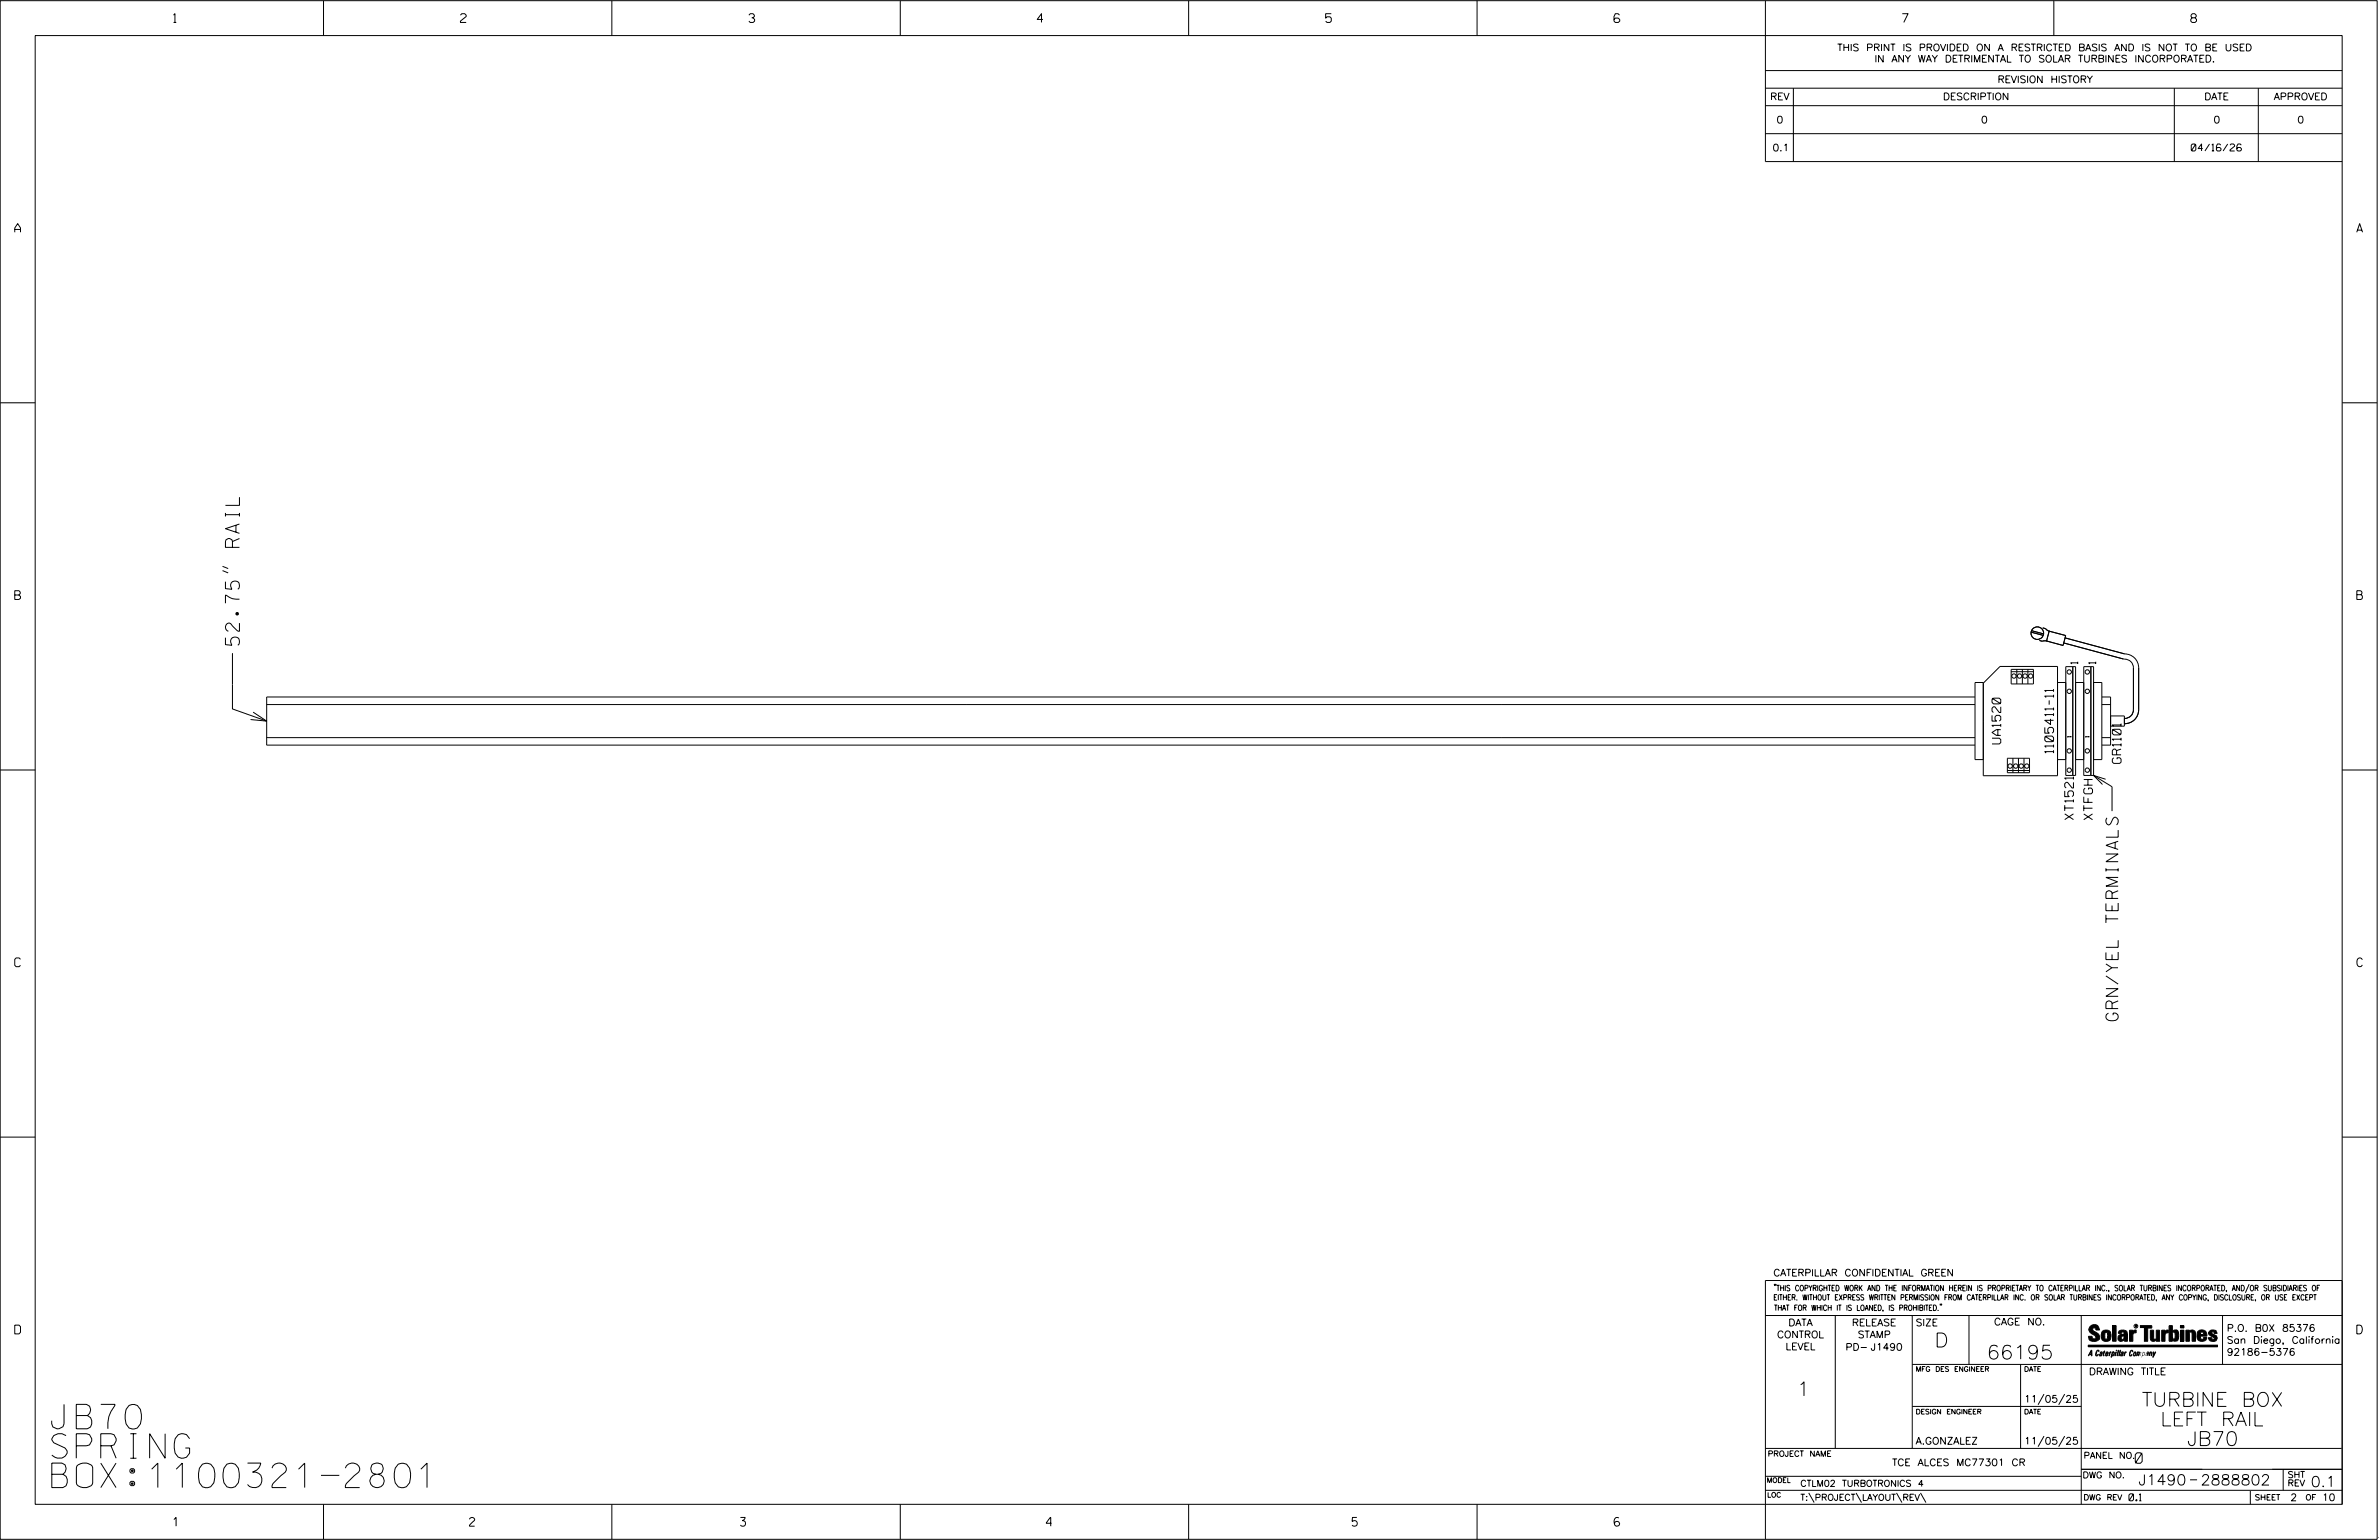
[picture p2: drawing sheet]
<svg xmlns="http://www.w3.org/2000/svg" width="864mm" height="559mm" viewBox="0 0 864 559" stroke-linecap="round" stroke-linejoin="round" font-family="sans-serif">
<defs><g id="words">
<g font-size="8.9">
<text x="18.8" y="518.5">JB70</text>
<text x="18.8" y="529.1">SPRING</text>
<text x="18.8" y="539.8">BOX:1100321-2801</text>
</g>
<g font-size="5.1">
<text x="86.9" y="234.1" transform="rotate(-90 86.9 234.1)">52.75&quot; RAIL</text>
<text x="702.3" y="488.8">D</text>
<text x="721.2" y="493.2">66195</text>
<text x="652.2" y="506.5">1</text>
<text x="777.5" y="510.3">TURBINE BOX</text>
<text x="784.3" y="517.4">LEFT RAIL</text>
<text x="793.9" y="524.5">JB70</text>
</g>
<text font-size="4.4" x="768.9" y="370.4" transform="rotate(-90 768.9 370.4)">GRN/YEL TERMINALS</text>
<g font-size="3.8">
<text x="775.1" y="531">0</text>
<text x="776.3" y="538.9">J1490</text>
<text x="798.8" y="538.9">2888802</text>
<text x="838.8" y="539.5">0.1</text>
</g>
<g font-size="3.2">
<text x="63" y="8.2">1</text>
<text x="167.2" y="8.2">2</text>
<text x="271.8" y="8.2">3</text>
<text x="376.5" y="8.2">4</text>
<text x="481.2" y="8.2">5</text>
<text x="690.6" y="8.2">7</text>
<text x="795.3" y="8.2">8</text>
<text x="5.4" y="84.3">A</text>
<text x="855.5" y="84.3">A</text>
<text x="5.4" y="217.5">B</text>
<text x="855.6" y="217.5">B</text>
<text x="726.3" y="269.9" transform="rotate(-90 726.3 269.9)">UA1520</text>
<text x="745.5" y="273.2" transform="rotate(-90 745.5 273.2)">1105411-11</text>
<text x="770" y="277" transform="rotate(-90 770 277)">GR1101</text>
<text x="752.7" y="297.4" transform="rotate(-90 752.7 297.4)">XT1521</text>
<text x="759.6" y="297.4" transform="rotate(-90 759.6 297.4)">XTFGH</text>
<text x="5.4" y="350.8">C</text>
<text x="855.6" y="350.8">C</text>
<text x="5.4" y="484">D</text>
<text x="855.6" y="484">D</text>
<text x="62.8" y="553.8">1</text>
<text x="170.4" y="553.8">2</text>
<text x="268.8" y="553.8">3</text>
<text x="379.8" y="553.8">4</text>
<text x="490.8" y="553.8">5</text>
<text x="585.9" y="553.8">6</text>
</g>
<g font-size="2.5">
<text x="666.9" y="18.5">THIS PRINT IS PROVIDED ON A RESTRICTED BASIS AND IS NOT TO BE USED</text>
<text x="680.5" y="22.6">IN ANY WAY DETRIMENTAL TO SOLAR TURBINES INCORPORATED.</text>
<text x="725.1" y="30">REVISION HISTORY</text>
<text x="642.6" y="36.3">REV</text>
<text x="705.3" y="36.3">DESCRIPTION</text>
<text x="800.2" y="36.3">DATE</text>
<text x="825.4" y="36.3">APPROVED</text>
<text x="644.9" y="44.7">0</text>
<text x="719.1" y="44.7">0</text>
<text x="803.5" y="44.7">0</text>
<text x="834" y="44.7">0</text>
<text x="643.5" y="54.8">0.1</text>
<text x="795.4" y="54.8">04/16/26</text>
<text x="754.2" y="240.9" transform="rotate(-90 754.2 240.9)">1</text>
<text x="760.8" y="240.9" transform="rotate(-90 760.8 240.9)">1</text>
<text x="643.8" y="463">CATERPILLAR CONFIDENTIAL GREEN</text>
<text x="645.1" y="485.5">CONTROL</text>
<text x="649.2" y="481.1">DATA</text>
<text x="672.3" y="481.1">RELEASE</text>
<text x="674.4" y="485.5">STAMP</text>
<text x="695.4" y="481.1">SIZE</text>
<text x="723.8" y="480.8">CAGE NO.</text>
<text x="808.4" y="483.1">P.O. B0X 85376</text>
<text x="648.2" y="489.8">LEVEL</text>
<text x="669.9" y="490">PD- J1490</text>
<text x="808.4" y="487.5">San Diego, California</text>
<text x="808.4" y="491.8">92186-5376</text>
<text x="758.3" y="498.9">DRAWING TITLE</text>
<text x="734.8" y="508.9">11/05/25</text>
<text x="695.4" y="524.1">A.GONZALEZ</text>
<text x="734.8" y="524.1">11/05/25</text>
<text x="686.8" y="531.9">TCE ALCES MC77301 CR</text>
<text x="772.8" y="544.6">0.1</text>
<text x="831.4" y="544.6">2</text>
<text x="842.9" y="544.6">10</text>
</g>
<g font-size="2.3">
<text x="756.4" y="529.2">PANEL NO.</text>
<text x="653.5" y="539.4">CTLM02 TURBOTRONICS 4</text>
<text x="756" y="536.3">DWG NO.</text>
<text x="830.4" y="539.3">REV</text>
<text x="830.4" y="536.2">SHT</text>
<text x="653.5" y="544.5">T:\PROJECT\LAYOUT\REV\</text>
</g>
<g font-size="2">
<text x="643.8" y="468.4">&quot;THIS COPYRIGHTED WORK AND THE INFORMATION HEREIN IS PROPRIETARY TO CATERPILLAR INC., SOLAR TURBINES INCORPORATED, AND/OR SUBSIDIARIES OF</text>
<text x="643.8" y="471.8">EITHER. WITHOUT EXPRESS WRITTEN PERMISSION FROM CATERPILLAR INC. OR SOLAR TURBINES INCORPORATED, ANY COPYING, DISCLOSURE, OR USE EXCEPT</text>
<text x="644" y="475.6">THAT FOR WHICH IT IS LOANED, IS PROHIBITED.&quot;</text>
<text x="641.7" y="528.5">PROJECT NAME</text>
<text x="756.3" y="544.3">DWG REV</text>
<text x="818.5" y="544.3">SHEET</text>
<text x="836.9" y="544.3">OF</text>
</g>
<g font-size="1.8">
<text x="695.4" y="497.6">MFG DES ENGINEER</text>
<text x="734.8" y="497.6">DATE</text>
<text x="695.4" y="513.1">DESIGN ENGINEER</text>
<text x="734.8" y="513.1">DATE</text>
<text x="641.3" y="538">MODEL</text>
<text x="641.5" y="543.3">LOC</text>
</g>
<g font-size="1.3">
<text x="751.8" y="267.5" transform="rotate(-90 751.8 267.5)">1</text>
<text x="758.3" y="267.5" transform="rotate(-90 758.3 267.5)">1</text>
</g>
<text font-size=".9" x="775.1" y="481.7">R</text>
</g></defs>
<g fill="none" stroke="#000" stroke-width=".36">
<path d="M.1 .2h862.8v558.4h-862.8zM12.8 12.9h837.4v533h-837.4zM117.4 .2v12.7M222.1 .2v12.7M326.8 .2v12.7M431.5 .2v12.7M536.2 .2v12.7M587.9 5.5l-.5-.5h-1l-.5 1v1.7l.5 .4h1l.6-.4v-.6l-.6-.5h-1l-.5 .5M640.9 .2v58.4h209.3M745.6 .2v12.7M640.9 25.6h209.3M640.9 32h209.3"/>
<path d="M640.9 38.3h209.3M651 32v26.6M789.3 32v26.6M819.8 32v26.6M640.9 48.5h209.3M.1 146.2h12.7M850.2 146.2h12.7M80.8 207l2 .9M80.8 205.5l2 .8M84.4 237v20.2l12.4 4.5M737.3 229.4l4.4 1.1M737.4 228.8l4.4 1.2"/>
<path d="M740.3 232.4l1.1 .3h1.8M741.5 227.8l1.1 .3 .8 .7 .7 .3M743.9 229l6 1.6-1 3.6-6-1.6zM749.1 233.3l21.7 5.8a3.3 3.3 0 0 1 3.7 3.2v15.2a3.2 3.2 0 0 1-3.3 3.2M749.6 231.5l21.7 5.8a5.1 5.1 0 0 1 5.1 5v15.2a5.1 5.1 0 0 1-5.2 5.1M91.9 258.4l4.9 3.3-5.9-.6M96.8 255.7h620.2M717 252.9h-620.2v17.5h620.2M719.9 247.9l6.1-6.1h20.9v39.7h-27v-33.9h-2.9v28h2.9M730.1 242.9h8.1v5.3h-8.1zM730.1 243.7h8.1M732.1 242.9v5.3"/>
<path d="M734.1 242.9v5.3M736.1 242.9v5.3M746.9 247.6h3M752.4 241.9v39.5M753.5 247.6h2.9M759 241.9v39.5M760 247.6h3v28h-3M763 252.9h3.2v17.5h-3.2M763 255.7h3.2M766.2 259.8h5v3.7h-5M.1 279.4h12.7M96.8 267.7h620.2"/>
<path d="M728.7 275.1h8v5.3h-8zM728.7 279.6h8M730.7 275.1v5.3M732.7 275.1v5.3M734.7 275.1v5.3M746.9 275.6h3M753.5 275.6h2.9M763 267.7h3.2M850.2 279.4h12.7M749.9 281.4v-39.5h3.6v39.5M756.4 281.4v-39.5h3.6v39.5l6.7 4.1v8.8M764.4 282.8l-4.4-1.4 3.2 3.3"/>
<path d="M.1 412.6h12.7M850.2 412.6h12.7M640.9 477.3h209.3M644.2 466.1l-.1 .4M644.7 466.1l-.2 .4M666.2 477.3v48.3M694.2 477.3v48.3M704.4 473.3l-.1 .4M704.8 473.3l-.1 .4M714.8 477.3v17.8M755.5 477.3v68.6M806.8 477.3v17.8"/>
<path d="M816.5 466l-1.4 3.1M850.2 464.6h-209.3v94M850.2 464.8v81.1M694.2 495.1h156M733.5 495.1v30.5M758.6 481.4a2.02 2.02 0 0 1 3.1-.1l.5 1.3h-1.3l-.2-.6-.4-.2-.6 .1-.1 .4 .4 .7a2.46 2.46 0 0 1 2.2 2.9 2.83 2.83 0 0 1-3.8 .3l-.3-1.3h1.3l.2 .7 .6 .3 .5-.2 .2-.5-.4-.6-1.9-1.2-.4-.9zM759.2 491.3h-.7l.7-1.2v1.9h.2l-.1-2.1-1.3 2.1 .5-.5h.7M761.3 490l.3-.2 .4 .3-.1 .3-.3-.4-.4 .3-.3 1.6h.4l.4-.5-.3 .6-.4 .1-.3-.4zM762.6 490.6l.5-.1-.1 1.4h-.9a.74 .74 0 0 1 .9-.8l-.3 .7-.5 .1 .2-.5 .6-.2v-.5l-.7 .2zM763 483.2a2.17 2.17 0 0 1 3.1 0l.3 1.4-.3 1.5a2.17 2.17 0 0 1-3.1 0l-.3-1.5zM763.6 490.5l.4-.4 .2 .6h-.3l-.3 .9 .2 .4-.3-.1zM764.1 483.7l.5-.4 .4 .3v2.2l-.4 .2-.5-.2z"/>
<path d="M764.6 491.1l.6 .2v-.7l-.4-.1-.4 .6-.1 .8h.6M764.6 491.1l-.1 .8h.4M764.6 482.6v.8M764.8 490.7l.4 .1v.3h-.6zM765 491.5l-.1 .4zM766 490.5l-.5 1.5zM766 490.8l.4-.3-.4 .4M766.9 481h1.3v5.7h-1.3zM767 490.8l.5 .1-.3 .8-.4 .2zM767.3 490.5h-.5l-.5 2M767.3 490.5a.8 .8 0 0 1 .2 1 .8 .8 0 0 1-.9 .4l-.1 .6M767.3 490.5l-.1 .2"/>
<path d="M768.1 490.5l-.4 1.5zM768.2 489.9h.3l-.1 .2h-.2zM769 489.9l-.5 2.1zM769.7 489.9l-.6 2.1zM770.1 491.4l.5-.3-.5 .8zM770.4 491.9h.1M770.6 491.1l.1-.4-.7 .2 .1-.3 .6-.1 .2 .3-.5 1.1M770.6 491.1a.74 .74 0 0 0-.8 .8h.6M771 484.8h-.7l-.3 .6 .4 .7 .5-.3 .1-2.4h-.8l-.1 .4h-1.2a1.71 1.71 0 0 1 1.8-1.3 1.71 1.71 0 0 1 1.6 1.4v2.8h-1.1l-.1-.6M771 484.2l-1.5 .1a1.41 1.41 0 0 0 0 2.4l.5 .1 1.1-.7M771.2 486.1h-.1M771.4 490.5l.1 .3 .4-.3-.9 1.5z"/>
<path d="M771.5 490.8h.1M773 482.7h1.2v.5l.5-.5 .7-.1v1h-.6l-.5 .4-.1 2.7h-1.2zM773.3 490.3l.6-.4 .4 .2-.1 .4-.3-.4a1.28 1.28 0 0 0-.5 1.8l.6-.4-.1 .4-.8 .1zM774.7 490.8l.5-.3a.88 .88 0 0 1 .2 .9 .88 .88 0 0 1-.7 .7l-.2-.2zM774.8 490.9h.5l-.3 1h-.3l-.2-.2zM775.2 490.5l-.1 .2M776.8 481h4.3v.9h-1.5v4.8h-1.3M776.8 490.6l-.8 .2v-.3l-.4 1.5 .8-1.3v1.3l.3-1.2M779.3 491.1h.4M779.6 490.5h.3l-.3 1.4M779.6 490.7h.2l-.1 .4M779.7 491.1l-.1 .4"/>
<path d="M779.7 491.1l-.4 .2M780.1 492l.4-1.5 .1 .3 .3-.3 .3 .2-.3 1.3v-1.3l-.7 1.3M780.6 482.7h1.2v2.7l.1 .4 .4 .3 .4-.7v-2.7h1.2l.1 4h-1.3v-.5l-1.1 .6-.7-.3-.3-.7zM781.6 492.5l1-2-.8 1.3-.2-1.3-.2 2M784.7 482.7h1.2v.5l.5-.5 .7-.1v1h-.5l-.6 .4-.1 2.7h-1.2zM787.4 481h1.2v2a1.4 1.4 0 0 1 2.2 .2l.1 1.4-.4 1.9-1.5 .1-.4-.5v-1l.5 .9 .5-.3v-2.1l-.5-.4-.5 .7v2.8h-1.2zM791.5 482.7h1.3v4h-1.3zM791.5 481h1.3v.9h-1.3zM793.5 482.7h1.3v.4l.7-.5 1.1 .2 .4 .6v3.3h-1.2l-.3-3.4-.7 .2v3.2h-1.3zM794.8 483.1h.1M797.7 483.2a1.92 1.92 0 0 1 2.4-.5 1.92 1.92 0 0 1 1 2.1h-2.3v.8l.6 .5 .5-.3v-.5h1.2a1.83 1.83 0 0 1-2.1 1.4 1.83 1.83 0 0 1-1.5-2.1zM798.8 484.2v.6"/>
<path d="M799.1 483.4h.6l.2 .8h-1.1zM804.6 482.9a1.84 1.84 0 0 0-2.9 .8 3.3 3.3 0 0 0 2.2 1.9l-.5 .5-.4-.3-.1-.4h-1.2l.1 .6a1.92 1.92 0 0 0 2.9 .4M804.9 483.8h-1.2l-.2-.6-.5 .1-.1 .3 .1 .3 1.8 .9M805.1 488.1h-47.1v.6h47.1M694.2 510.3h61.3M742 505.8l-2.2 3.9M749.5 505.8l-2.2 3.9M640.9 525.6h209.2M640.9 535.7h114.6M742 521.1l-2.2 3.8M749.5 521.1l-2.2 3.8M755.5 533.2h94.7"/>
<path d="M795 537h2.6M828.8 533.2v7.6M117.4 545.9v12.7M222.1 545.9v12.7M326.8 545.9v12.7M431.5 545.9v12.7M536.2 545.9v12.7M640.9 540.8h209.3M656.6 541.7l2 3.5M673.8 541.7l1.9 3.5M688.4 541.7l2 3.5M697.2 541.7l1.9 3.5"/>
<path d="M816.9 541v4.9M863.5 558h.1"/>
<circle cx="739.6" cy="229.7" r="2.28"/>
<circle cx="731.1" cy="245.3" r=".8"/>
<circle cx="733.1" cy="245.3" r=".79"/>
<circle cx="735.1" cy="245.3" r=".8"/>
<circle cx="737.1" cy="245.3" r=".8"/>
<circle cx="751.2" cy="243.8" r=".8"/>
<circle cx="751.2" cy="250.8" r=".79"/>
<circle cx="757.7" cy="243.8" r=".8"/>
<circle cx="757.7" cy="250.8" r=".79"/>
<circle cx="729.7" cy="278" r=".8"/>
<circle cx="731.7" cy="278" r=".8"/>
<circle cx="733.7" cy="278" r=".8"/>
<circle cx="735.7" cy="278" r=".8"/>
<circle cx="751.2" cy="279.5" r=".8"/>
<circle cx="751.2" cy="272.5" r=".79"/>
<circle cx="757.7" cy="279.5" r=".8"/>
<circle cx="757.7" cy="272.5" r=".79"/>
<circle cx="775.4" cy="481.2" r=".69"/>
</g>
<g fill="#000">
<path d="M768.1 490.5l-.4 1.5zM768.2 489.9h.3l-.1 .2h-.2zM769 489.9l-.5 2.1zM769.7 489.9l-.6 2.1zM791.5 481h1.3v.9h-1.3zM791.5 482.7h1.3v4h-1.3zM758 488.1h47.1v.6h-47.1z"/>
<path d="M759.2 489.9l-1.2 2.1 .5-.5h.7v.5h.2zM759.2 490.1v1.2h-.7z" fill-rule="evenodd"/>
<path d="M758.6 481.4a2.02 2.02 0 0 1 3.1-.1l.5 1.3h-1.3l-.2-.6-.4-.2-.6 .1-.1 .4 .4 .7a2.46 2.46 0 0 1 2.2 2.9 2.83 2.83 0 0 1-3.8 .3l-.3-1.3h1.3l.2 .7 .6 .3 .5-.2 .2-.5-.4-.6-1.9-1.2-.4-.9z" fill-rule="evenodd"/>
<path d="M761.3 490l.3-.2 .4 .3-.1 .3-.3-.4-.4 .3-.3 1.6h.4l.4-.5-.3 .6-.4 .1-.3-.4z" fill-rule="evenodd"/>
<path d="M762.6 490.6l.5-.1-.1 1.4h-.9a.74 .74 0 0 1 .9-.8l-.6 .3-.2 .5 .5-.1 .3-.6v-.5l-.7 .2z" fill-rule="evenodd"/>
<path d="M763.6 490.5l.4-.4 .2 .6h-.3l-.3 .9 .2 .4-.3-.1z" fill-rule="evenodd"/>
<path d="M764.8 490.5l.5 .3-.1 .5h-.6l.6-.2v-.3l-.4-.1-.3 1.2h.4l.3-.4-.6 .6-.3-.2v-.4z" fill-rule="evenodd"/>
<path d="M763 483.2a2.17 2.17 0 0 1 3.1 0l.3 1.4-.3 1.5a2.17 2.17 0 0 1-3.1 0l-.3-1.5zM764.1 483.7v2.1l.5 .2 .4-.2v-2.2l-.4-.3z" fill-rule="evenodd"/>
<path d="M766 490.5v.3l.4-.1-.4 .2-.5 1.1z" fill-rule="evenodd"/>
<path d="M766.8 490.5l-.5 2 .3-.6a.71 .71 0 0 0 .9-.5 .71 .71 0 0 0-.4-.9zM767 490.8l.5 .1-.3 .8-.4 .2z" fill-rule="evenodd"/>
<path d="M766.9 481h1.3v5.7h-1.3z" fill-rule="evenodd"/>
<path d="M770.1 490.6l.6-.1 .2 .3-.4 1.2-.5 .1-.2-.5 .3-.5h.5l-.7 .5v.3l.4-.1 .4-.9-.5-.2-.2 .2z" fill-rule="evenodd"/>
<path d="M769.4 482.8l-.5 1h1.2l.1-.4h.8v.8l-1.5 .1a1.41 1.41 0 0 0 0 2.4l.5 .1 1.1-.7 .1 .6h1.1v-2.8a1.79 1.79 0 0 0-2.4-1.2zM770.3 484.8h.7l-.1 1-.5 .3-.4-.7z" fill-rule="evenodd"/>
<path d="M771.4 490.5l.1 .3 .4-.3-.9 1.5z" fill-rule="evenodd"/>
<path d="M773 482.7h1.2v.5l.5-.5 .7-.1v1h-.6l-.5 .4-.1 2.7h-1.2z" fill-rule="evenodd"/>
<path d="M773.3 490.3l.6-.4 .4 .2-.1 .4-.3-.4a1.28 1.28 0 0 0-.5 1.8l.6-.4-.3 .5h-.6z" fill-rule="evenodd"/>
<path d="M774.7 490.8l-.2 1.1h.7a.96 .96 0 0 0 0-1.4zM774.8 490.9h.5l-.1 .6-.5 .4-.2-.2z" fill-rule="evenodd"/>
<path d="M776 490.5v.3l.4-.3 .2 .3 .7-.2-.3 1.4v-1.3l-.6 1.3v-1.3l-.8 1.3z" fill-rule="evenodd"/>
<path d="M776.8 481h4.3v.9h-1.5v4.8h-1.3v-4.8h-1.5z" fill-rule="evenodd"/>
<path d="M777.9 490.5l-.5 2 .3-.6a.71 .71 0 0 0 .9-.5 .71 .71 0 0 0-.4-.9zM778.1 490.8l.3-.1 .1 .4-.5 .8-.2-.5z" fill-rule="evenodd"/>
<path d="M779.3 490.6l.6-.1-.3 1.5-.7-.1a.67 .67 0 0 1 .8-.8l-.6 .3-.1 .5 .4-.1 .4-.9-.4-.2-.3 .2z" fill-rule="evenodd"/>
<path d="M780.5 490.5l.1 .3 .3-.3 .3 .2-.3 1.3v-1.3l-.8 1.3z" fill-rule="evenodd"/>
<path d="M780.6 482.7h1.2v2.7l.1 .4 .4 .3 .4-.7v-2.7h1.2l.1 4h-1.3v-.5l-1.1 .6-.7-.3-.3-.7z" fill-rule="evenodd"/>
<path d="M781.6 490.5l.2 1.3 .8-1.3-1.2 2z" fill-rule="evenodd"/>
<path d="M784.7 482.7h1.2v.5l.5-.5 .7-.1v1h-.5l-.6 .4-.1 2.7h-1.2z" fill-rule="evenodd"/>
<path d="M787.4 481h1.2v2a1.4 1.4 0 0 1 2.2 .2l.1 1.4-.4 1.9-1.5 .1-.4-.5v-1l.5 .9 .5-.3v-2.1l-.5-.4-.5 .7v2.8h-1.2z" fill-rule="evenodd"/>
<path d="M793.5 482.7h1.3v.4a1.29 1.29 0 0 1 2.2 .3v3.3h-1.2l-.3-3.4-.7 .2v3.2h-1.3z" fill-rule="evenodd"/>
<path d="M797.7 483.2a1.92 1.92 0 0 1 2.4-.5 1.92 1.92 0 0 1 1 2.1h-2.3v.8l.6 .5 .5-.3v-.5h1.2a1.83 1.83 0 0 1-2.1 1.4 1.83 1.83 0 0 1-1.5-2.1zM799.1 483.4l-.3 .8h1.1l-.2-.8z" fill-rule="evenodd"/>
<path d="M801.9 483.2a1.94 1.94 0 0 1 3 .1v.5h-1.2l-.2-.6-.5 .1-.1 .3 .1 .3 1.8 .9a1.2 1.2 0 0 1 .1 1.3 1.2 1.2 0 0 1-1.2 .7l-1.6-.4-.4-1h1.2l.1 .4 .4 .3 .5-.5a3.3 3.3 0 0 1-2.2-1.9z" fill-rule="evenodd"/>
<circle cx="761.4" cy="492" r=".07"/>
<circle cx="762.2" cy="485.1" r=".07"/>
<circle cx="769.3" cy="492" r=".07"/>
<circle cx="773.1" cy="486.7" r=".07"/>
<circle cx="791.5" cy="486.7" r=".07"/>
<circle cx="791.5" cy="481" r=".07"/>
<circle cx="794.8" cy="486.7" r=".07"/>
</g>
<use href="#words"/>
</svg>
